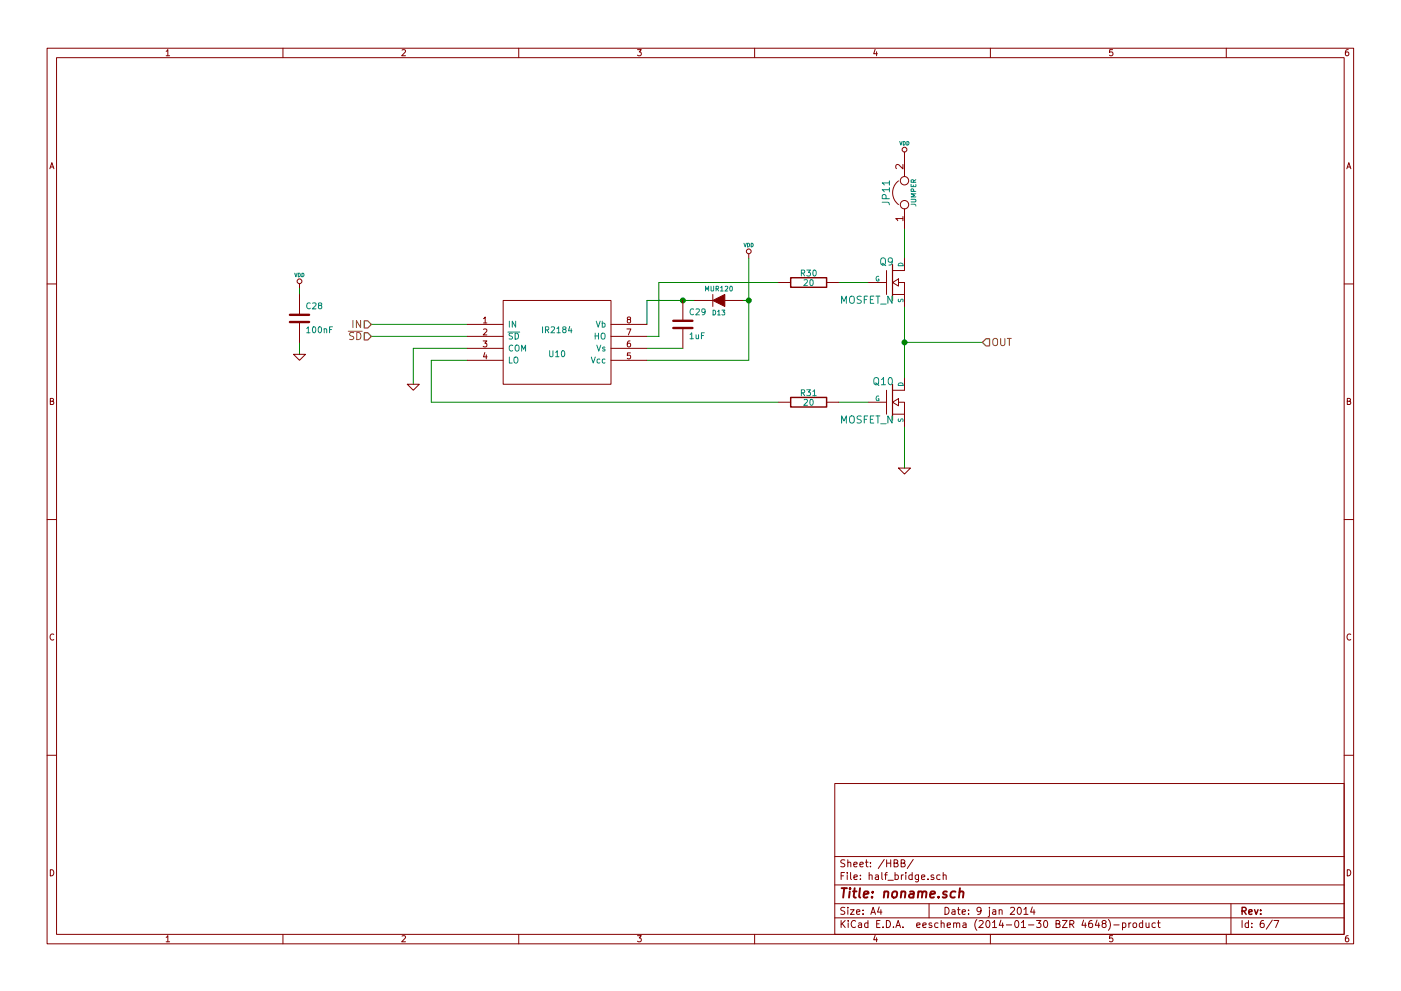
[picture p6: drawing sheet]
<svg xmlns="http://www.w3.org/2000/svg" width="297mm" height="210mm" viewBox="0 0 297 210" stroke-linecap="round" stroke-linejoin="round" font-family="sans-serif">
<g fill="none" stroke="#840000" stroke-width=".21">
<path d="M10 10.2h277v190h-277zM12 12.2h273v186h-273zM35.2 10.9l.4-.4v1.3M35.2 11.8h.8M60 10.2v2M85.2 10.6l.5-.1 .3 .4-.8 .9h.8M110 10.2v2M135.2 10.5h.8l-.5 .5 .3 .1 .2 .2-.1 .4-.2 .1-.5-.1M160 10.2v2M185.5 10.5l-.3 .9h.8M185.9 11v.8M210 10.2v2"/>
<path d="M235.9 10.5h-.6l-.1 .6h.6l.2 .5-.3 .2-.5-.1M260 10.2v2M285.9 10.5l-.4 .1-.2 .2-.1 .8 .3 .2 .4-.1 .1-.4-.1-.2-.4-.1-.3 .3M10.6 35.8l.4-1.3 .4 1.3M10.7 35.4h.6M190.5 38.4a3.2 3.2 0 0 0 0 5M191.4 34.9v.9l-1.1-.9-.4 .3 .2 .6M191.8 32.3v5.2M285.5 35.8l.5-1.3 .4 1.3M285.7 35.4h.6M158.7 53.8v1.1M165.1 59.9h2.5"/>
<path d="M175.3 59.9h2.5M184.1 59.9h3.9M188 57.4v5.1M189.2 59.9l1.3-.7v1.5zM190.5 59.9h1.3v2.6M191.4 46.4h-1.5l.4 .4M191.4 45.9v.9M191.8 44.3v4.2M191.8 54.9v2.5h-2.6M10 60.2h2M62.2 75.2h2.6l-1.3 1.2zM63.5 60.2v1"/>
<path d="M63.5 62.5v4.3M63.5 68.3v4.3M99.1 68.8h7.6M99.1 71.4h7.6M99.1 73.9h7.6M99.1 76.4h7.6M102.4 72.3h.8l-.4 .5 .4 .1v.6l-.2 .1-.6-.1M102.5 67.6l.4-.3v1.2M102.5 69.9l.5-.1 .2 .3-.8 1h.8M102.5 68.5h.7M102.8 74.8l-.3 .9h.8M103.1 75.3v.8"/>
<path d="M106.7 63.7h22.8v17.8h-22.8zM129.5 68.8h7.7M129.5 71.4h7.7M129.5 73.9h7.7M129.5 76.4h7.7M132.9 69.8h.9l-.6 1.3M133.2 67.8l-.2-.2v-.2h.7v.3l-.6 .1-.1 .2v.4l.2 .1h.3l.2-.2v-.4l-.2-.1M133.6 72.3l-.4 .1-.2 .2v.7l.2 .3 .5-.1-.1-.6-.4-.1-.2 .2M133.7 74.9h-.7v.6h.7v.5l-.2 .1-.5-.1M144.8 63.7v4.4M144.8 69.6v4.3M147.3 63.7h3.8"/>
<path d="M151.1 62.5v2.5M153.7 63.7h3.8M189.2 62.5h2.6M191.8 62.5v2.5M285 60.2h2M10.7 85.1h.5l.1-.5-.6-.1v1.3h.5l.2-.4-.3-.3M86.4 81.5h2.5l-1.3 1.3zM165.1 85.3h2.5M175.3 85.3h2.5M184.1 85.3h3.9M188 82.8v5.1M189.2 85.3l1.3-.7v1.5z"/>
<path d="M189.2 87.9h2.6M190.5 99.3h2.5l-1.2 1.3zM190.5 85.3h1.3v2.6M191.8 80.3v2.5h-2.6M191.8 87.9v2.5M285.6 85.1h.6l.1-.5-.7-.1v1.3h.6l.2-.4-.3-.3M10 110.2h2M285 110.2h2M11.4 134.6a.58 .58 0 0 0-.8 .5 .58 .58 0 0 0 .8 .6M286.4 134.6a.58 .58 0 0 0-.8 .5 .58 .58 0 0 0 .8 .6M10 160.2h2M177 166.2h108v32h-108z"/>
<path d="M285 160.2h2M10.7 184.5a.65 .65 0 0 1 .7 .7 .65 .65 0 0 1-.7 .6zM35.2 198.9l.4-.4v1.3M35.2 199.8h.8M60 198.2v2M85.2 198.6l.5-.1 .3 .4-.8 .9h.8M110 198.2v2M135.2 198.5h.8l-.5 .5 .3 .1 .2 .2-.1 .4-.2 .1-.5-.1M160 198.2v2M177 194.7h108M177 191.7h108M177 187.8h108"/>
<path d="M177 181.7h108M178.3 195.3v1.5M178.3 185.8h.5M178.5 195.9l.7 .9M179 185.1h-.7v1.5M179.1 192.6l-.6-.1-.2 .3v.3l.7 .3v.5l-.2 .1-.5-.1M179.1 182.5l-.6-.1-.2 .3v.3l.7 .4v.4l-.2 .1-.5-.1M179.2 195.3l-.9 .9M179.6 185.1v.2M179.6 185.6v1M179.8 192.5v.2M179.8 183.1l.2-.2 .3 .1 .1 .9"/>
<path d="M179.8 182.4v1.5M179.8 193v1M179.8 195.3v.1M179.8 195.8v1M180.3 193h.8l-.8 1h.8M180.3 185.1v1.3l.2 .2M181 183.4l.7-.1v-.3l-.4-.1-.3 .2 .1 .7h.6M181.1 186.1l.7-.1-.1-.3-.4-.1-.2 .2v.7h.6M181.4 195.4a.71 .71 0 0 0-1 .5 .71 .71 0 0 0 .7 .9l.3-.1M181.6 193.5l.7-.1v-.3l-.5-.1-.2 .2 .1 .7h.6M182 195.9h.6l.1 .9M182.3 183.4l.7-.1v-.3l-.5-.1-.2 .2 .1 .7h.6"/>
<path d="M182.4 186.5v.1M182.4 185.7v.1M182.7 196.2l-.7 .2 .2 .4 .5-.1M183 193.9v.1M183 193.1v.1M183.5 182.9h.5M183.7 182.4v1.3l.3 .2M184 195.9l-.4-.1-.3 .3 .1 .6 .2 .1 .4-.1M184 195.3v1.5M184.3 185.7l.2-.1 .4 .1v.9M184.3 185.1v1.5M184.6 183.8v.1"/>
<path d="M184.6 183v.1M184.6 194l.5-1.5 .5 1.5M184.8 193.6h.7M185.5 198.4l-.3 1h.8M185.6 185.7h.6l.1 .9M185.9 199v.8M185.9 196h.5M186.3 186l-.8 .3 .3 .3 .5-.1M186.4 192.4l-.3 1.1h.9M186.6 195.3h-.7v1.5h.7M186.8 193v1M187 185.1v1.3l.2 .2"/>
<path d="M187.2 196.7v.1M187.5 182.3l-1.3 2M187.6 185.6h.5M187.9 195.3a.76 .76 0 0 1 .9 .7 .76 .76 0 0 1-.9 .8zM188 182.4v1.5M188 183.1h.8M188.1 185.1l-.3 .2v1.3M188.3 186.8h1.1M188.8 182.4v1.5M189.4 196.7v.1M189.6 183.1l.7-.1v-.4l-.2-.2h-.5v1.5h.5l.2-.1 .1-.4-.3-.3M189.8 185.7l.4-.1 .3 .3-.2 .6h-.5"/>
<path d="M189.8 185.1v1.5M189.9 196.8l.5-1.5 .5 1.5M190.1 196.4h.7M191.1 183.1l.7-.1v-.4l-.2-.2h-.5v1.5h.5l.2-.1 .1-.4-.3-.3M191.1 185.6v1M191.4 196.7v.1M191.5 185.6l-.4 .3M192 185.1v.2M192 185.6v1M193.4 185.7l-.4-.1-.3 .3 .1 .6 .2 .1 .4-.1M193.4 185.1v1.5M193.6 182.3l-1.2 2"/>
<path d="M194.4 196.3l.7-.1-.1-.3-.4-.1-.2 .2v.7h.6M194.7 185.6v1.4l-.2 .1-.4-.1M194.7 185.7l-.4-.1-.3 .3 .1 .6 .2 .1 .4-.1M195.4 186.1l.7-.1-.1-.3-.4-.1-.2 .2 .1 .7h.5M195.7 196.3l.7-.1-.1-.3-.4-.1-.2 .2v.7h.6M196.7 186.5v.1M197 191.7v3M197.5 195.9l-.3-.1-.2 .2v.2l.5 .2v.3h-.5M198 185.7l-.4-.1-.2 .2 .1 .2 .5 .2v.3h-.6M198.9 195.9l-.4-.1-.3 .3v.6l.3 .1 .4-.1M199.3 185.7l-.4-.1-.3 .3 .1 .6 .2 .1 .4-.1M199.5 195.9l.2-.1 .4 .1 .1 .9"/>
<path d="M199.5 195.3v1.5M200 185.7l.2-.1 .4 .1v.9M200 185.1v1.5M200.4 192.5a.76 .76 0 0 1 .8 .8 .76 .76 0 0 1-.8 .7zM200.8 196.3l.7-.1v-.3l-.5-.1-.2 .2 .1 .7h.6M201.9 193.1h.5l.1 .9M202.2 195.9l.2-.1 .4 .1v.9M202.2 195.8v1M202.5 193.4l-.7 .2 .2 .4 .5-.1M202.8 196l.2-.2 .4 .1 .1 .9M203 193h.6M203.2 192.5v1.3l.4 .2"/>
<path d="M204 193.5l.7-.1-.1-.3-.4-.1-.2 .2 .1 .7h.5M204.2 195.9h.6v.9M204.8 196.2l-.7 .2 .2 .4 .5-.1M205.4 193.9v.1M205.4 193.1v.1M207.1 195.1a1.71 1.71 0 0 0 0 2.3M207.6 195.4l.6-.1 .3 .4-1 1.1h1M208 193.1l-.3 .3h-.3l-.3-.3v-.3l.3-.3h.3l.3 .3a1.01 1.01 0 0 1-.4 1.2h-.3M209.2 195.4l.2-.1a.8 .8 0 0 1 .5 .7 .8 .8 0 0 1-.5 .8l-.4-.6zM209.8 193v1.3l-.3 .2M209.8 192.5v.2M210 198.2v2"/>
<path d="M210.4 195.7l.5-.4v1.5M210.4 196.8h.9M210.5 193.1h.6v.9M211.1 193.4l-.7 .2 .2 .4 .5-.1M211.8 193.1l.2-.1 .4 .1 .1 .9M211.8 193v1M212.2 195.2l-.3 1.1h.9M212.6 195.8v1M213.4 196.2h1.1M214.2 192.7l.6-.2 .3 .4-.9 1.1h.9M215.3 195.4l.2-.1a.8 .8 0 0 1 .5 .7 .8 .8 0 0 1-.5 .8l-.4-.6zM215.9 192.6l.1-.1a.8 .8 0 0 1 .6 .8 .8 .8 0 0 1-.6 .7 .97 .97 0 0 1-.1-1.4z"/>
<path d="M216.6 195.7l.4-.4v1.5M216.6 196.8h.8M217.1 192.9l.4-.4v1.5M217.1 194h.9M218.1 196.2h1.1M218.9 192.4l-.4 1.1h1M219.2 193v1M219.8 195.3h.9l-.5 .6 .4 .1v.7l-.2 .1-.6-.1M221.4 195.4l.2-.1a.8 .8 0 0 1 .5 .7 .8 .8 0 0 1-.5 .8l-.3-.6zM223.9 196l.7-.1v-.5l-.2-.1h-.5v1.5h.6l.2-.1 .1-.4-.4-.3M225.2 195.3h1.1l-1.1 1.5h1.1M226.8 196.1l.7-.1 .2-.2-.1-.4-.2-.1h-.6v1.5"/>
<path d="M227.2 196.1l.5 .7M229.7 195.2l-.3 1.1h.9M230.1 195.8v1M231.5 195.3l-.4 .1a1.11 1.11 0 0 0-.1 1.3l.4 .1 .2-.1 .1-.5-.3-.3h-.4l-.2 .3M232.6 195.2l-.4 1.1h1M232.9 195.8v1M233.9 195.9l-.2-.2v-.3l.2-.1 .5 .1 .1 .2-.1 .2-.5 .1-.2 .3v.5l.2 .1h.3l.3-.3v-.3l-.3-.3M235 195.1a1.71 1.71 0 0 1 0 2.3M235.9 198.5h-.6l-.1 .6h.6l.2 .5-.3 .2-.5-.1M236.1 196.2h1.2M238 195.9l.4-.1 .3 .3-.1 .6h-.6M238 195.8v1.5"/>
<path d="M239.3 195.8v1M239.8 195.8l-.5 .3M240.3 195.9l.2-.1 .4 .1 .1 .6-.1 .2-.4 .1-.2-.1zM242.3 195.9l-.5-.1-.2 .3v.6l.2 .1 .5-.1M242.3 195.3v1.5M243 195.8l.1 .9 .3 .1 .2-.1M243.6 195.8v1M245 195.9l-.5-.1-.3 .3 .1 .6 .2 .1 .5-.1M245.4 195.8h.6M245.6 195.3v1.3l.4 .2M260 198.2v2M261 191.7v6.5"/>
<path d="M263.3 195.3v1.5M264.7 195.9l-.4-.1-.3 .3 .1 .6 .2 .1 .4-.1M264.7 195.3v1.5M265.4 196.7v.1M265.4 195.9v.1M267.9 195.3l-.4 .1a1.11 1.11 0 0 0-.2 1.3l.5 .1 .2-.1v-.5l-.2-.3h-.5l-.1 .3M269.7 195.2l-1.2 1.9M270.1 195.3h1l-.6 1.5M285.6 184.5a.65 .65 0 0 1 .8 .7 .65 .65 0 0 1-.8 .6zM285.9 198.5l-.4 .1-.2 .2-.1 .8 .3 .2 .4-.1 .1-.4-.1-.2-.4-.1-.3 .3"/>
<circle cx="191.8" cy="38.3" r=".89"/>
<circle cx="191.8" cy="31.7" r=".51"/>
<circle cx="63.5" cy="59.7" r=".51"/>
<circle cx="158.8" cy="53.3" r=".51"/>
<circle cx="191.8" cy="43.4" r=".89"/>
</g>
<path d="M167.6 58.9h7.7v2.1h-7.7zM167.6 84.3h7.7v2.1h-7.7zM263.3 193.3l.8-.1 .1-.2-.1-.3-.2-.2h-.6v1.5M263.7 193.3l.5 .7M264.8 193.5l.7-.1-.1-.3-.4-.1-.2 .2v.7h.6M266 193l.3 1 .4-1M267.3 193.9v.1M267.3 193.1v.1" fill="none" stroke="#840000" stroke-width=".3"/>
<g fill="none" stroke="#840000" stroke-width=".41">
<path d="M178.4 188.4h1.2M179 188.4l-.2 2M180.2 189.1l-.2 1.3M180.2 188.4v.2l.1-.1-.1-.1v.2M180.8 189.1h.8M181.2 188.4l-.2 1.8 .1 .1 .4 .1M182.3 188.4l-.2 1.8 .3 .2M183.1 189.8l1-.2v-.4h-.8l-.2 1 .2 .2 .6-.1M184.9 190.3v.1M185 189.2v.2l-.1-.1 .1-.1v.2M187.5 189.3l.3-.2 .5 .1-.1 1.2M187.5 189.1l-.1 1.3"/>
<path d="M189.3 189.3l.3-.2 .6 .2-.1 .8-.4 .3-.5-.1zM191.1 189.3l.3-.2 .5 .1-.1 1.2M191.1 189.1l-.1 1.3M192.9 189.2h.8l-.1 1.2M193.8 189.6l-.8 .1a.4 .4 0 0 0-.3 .3 .4 .4 0 0 0 .3 .4l.6-.1M194.7 189.3l.3-.2 .5 .1v1.2M194.7 189.1l-.1 1.3M195.6 189.4a.52 .52 0 0 1 .8-.2l-.1 1.2M197.2 189.8l1-.2v-.4h-.8l-.2 1 .2 .2 .6-.1M199 190.3v.1M200.8 189.2l-.5-.1-.4 .4 .3 .3 .5 .1v.3l-.1 .1h-.8M202.6 189.2l-.2-.1a.67 .67 0 0 0-.8 .4v.8l.3 .1 .5-.1"/>
<path d="M203.4 189.3l.3-.2 .5 .1v1.2M203.5 188.4l-.2 2"/>
</g>
<g fill="none" stroke="#008484" stroke-width=".21">
<path d="M188.6 38.8h-1.6l.5 .5M188.6 38.4v.9M188.6 39.8v.9M190.8 30l.2 .8 .3-.8M191.5 30a.38 .38 0 0 1 .5 .4 .38 .38 0 0 1-.5 .4zM192.3 30a.38 .38 0 0 1 .4 .4 .38 .38 0 0 1-.4 .4zM193.2 39.1v.5h1v-.5M193.6 39.3v.3M193.7 38.7l-.1-.5h-.4v.5h1M194.2 38.1l-.5 .3M62.5 58l.2 .7 .3-.7M63.2 58a.38 .38 0 0 1 .5 .3 .38 .38 0 0 1-.5 .4z"/>
<path d="M64 58a.38 .38 0 0 1 .4 .3 .38 .38 0 0 1-.4 .4zM157.7 51.6l.3 .8 .2-.8M158.5 51.6a.38 .38 0 0 1 .4 .4 .38 .38 0 0 1-.4 .4zM159.3 51.6a.38 .38 0 0 1 .4 .4 .38 .38 0 0 1-.4 .4zM169.9 58l.6-.1 .1-.5-.7-.1v1.3M170.2 58l.4 .6M170.5 59.4l.5-.1 .2 .4-.8 .9h.8M171 57.3h.8l-.4 .5 .4 .1v.5l-.2 .2-.6-.2M171.8 59.4l.2-.1a.67 .67 0 0 1 .4 .7 .67 .67 0 0 1-.4 .6l-.3-.5zM172.4 57.4l.2-.1a.67 .67 0 0 1 .5 .6 .67 .67 0 0 1-.5 .7l-.3-.5zM186.3 58.7a.45 .45 0 0 0-.6 .4 .45 .45 0 0 0 .7 .4v-.3h-.2M186.8 54.9a.5 .5 0 0 1 .6-.2 .5 .5 0 0 1 .3 .5v.8l-.3 .2a.53 .53 0 0 1-.7-.5z"/>
<path d="M187 55.9l.8 .5M187 42.9h1.4l.2 .6M187.9 42.2l-.1-.8-.2-.1h-.4l-.2 .3v.6h1.6M188.6 40.3h-1.6l.5 .4M189.2 55.4l-.3 .2h-.3l-.3-.2 .1-.5 .5-.2a.96 .96 0 0 1-.1 1.5h-.3M190.6 55.9a.53 .53 0 0 1 .6-.1 .53 .53 0 0 1 .3 .6h-1.1zM193.2 43.3h.7l.3 .4M193.2 42.3h.8l.2 .2-.1 .3h-.9M193.7 40.6l-.1-.5h-.4v.5h1M194.2 41.1h-1l.7 .3-.7 .4h1M65 69.7l.4-.4v1.3M65 70.6h.7"/>
<path d="M65.8 64.4a.56 .56 0 0 0-.8 .5 .56 .56 0 0 0 .8 .5M66.3 64.4l.5-.1 .2 .3-.8 .9h.8M66.3 69.4l.2-.1a.67 .67 0 0 1 .5 .7 .67 .67 0 0 1-.5 .6l-.3-.5zM67.6 69.4l.1-.1a.67 .67 0 0 1 .5 .7 .67 .67 0 0 1-.5 .6l-.2-.5zM67.7 64.8l-.2-.2 .1-.2h.6v.3l-.6 .1-.1 .2 .1 .4 .1 .1h.3l.2-.2v-.4l-.2-.1M68.7 69.9l.2-.2 .3 .1 .1 .8M68.7 69.7v.9M69.9 69.9h.4M70.5 69.3h-.6v1.3M107.7 70.5h2.5M108 75.8v1.2h.6M108 68.1v1.3"/>
<path d="M108.7 70.7h-.6l-.1 .5a.54 .54 0 0 1 .6 .6l-.2 .2-.5-.1M108.7 73.3a.56 .56 0 0 0-.8 .5 .56 .56 0 0 0 .8 .6M109 75.9l.2-.1h.4l.2 .8a.42 .42 0 0 1-.2 .4 .42 .42 0 0 1-.5 0l-.1-.4zM109.2 70.7a.64 .64 0 0 1 .7 .6 .64 .64 0 0 1-.7 .7zM109.3 73.4l.2-.2 .4 .1 .2 .8a.42 .42 0 0 1-.3 .3 .42 .42 0 0 1-.4 0l-.2-.3zM109.3 68.1v1.3l-.7-1.3v1.3M110.6 74.5v-1.3l.4 .9 .4-.9v1.3M115 69.3v1.3M115.6 70l.7-.1v-.5l-.7-.1v1.3M116 70l.4 .6M116.5 74.4v1l.3 .3h.2l.2-.3v-1M116.9 69.4l.4-.1 .3 .4-.8 .9h.8"/>
<path d="M117.8 74.8l.4-.4v1.3M117.8 75.7h.7M118.1 69.7l.3-.4v1.3M118.1 70.6h.7M119.1 74.5l.2-.1a.67 .67 0 0 1 .5 .7 .67 .67 0 0 1-.5 .6l-.3-.5zM119.5 69.9l-.2-.3 .1-.2h.6v.3l-.6 .2-.1 .2 .1 .4 .1 .1h.3l.2-.2v-.4l-.2-.1M120.8 69.3l-.3 .9h.8M121.1 69.7v.9M125.4 75.8l.4 1.2 .4-1.2M126.2 70.7v1.3M126.2 71.3h.7M126.4 68.1l.4 1.3 .5-1.3"/>
<path d="M126.5 73.2l.4 1.3 .5-1.3M126.9 70.7v1.3M127.2 76.2h-.4l-.2 .2 .1 .6h.5M127.5 70.9l.2-.2h.4l.2 .8a.42 .42 0 0 1-.2 .4 .42 .42 0 0 1-.5 0l-.1-.4zM127.7 68.6l.3-.1 .3 .3-.1 .5h-.5M127.7 68.1v1.3M128.2 73.7l-.3-.1-.1 .2v.2l.4 .1v.3h-.4M128.3 76.2h-.4l-.2 .2 .1 .6h.5M146.3 71l.4-.4v1.3M146.3 71.9h.7M147.1 65.6a.56 .56 0 0 0-.8 .5 .56 .56 0 0 0 .8 .6M147.6 65.6l.5-.1 .2 .4-.8 .9h.8"/>
<path d="M147.6 71v.8l.3 .1 .2-.2M148.1 71v.9M148.7 71.2h.4M149.3 70.6h-.6v1.3M149.5 66.1l-.2 .2-.4-.1-.1-.6 .5-.1 .2 .3v.7l-.4 .3h-.2M149.6 61.7v-1l.3 .8 .3-.8v1M150.7 60.7v.8l.2 .2 .4-.2v-.8M151.2 65.8a.51 .51 0 0 1 .5 .5 .51 .51 0 0 1-.5 .5zM151.8 61.3l.5-.1v-.4l-.5-.1v1M152 61.3l.4 .4M152.1 66.1l.3-.3v1M152.1 66.8h.6"/>
<path d="M152.8 61l.3-.3v1M152.8 61.7h.5M153.1 65.8h.6l-.4 .4 .3 .1v.4h-.5M153.7 60.8l.4-.1 .2 .3-.6 .7h.6M154.8 60.8l.1-.1a.49 .49 0 0 1 .4 .6 .49 .49 0 0 1-.5 .4l-.1-.3zM178.4 64.4v-1.6l.5 1.1 .6-1.1v1.6M180.3 62.9a.5 .5 0 0 1 .6 0 .5 .5 0 0 1 .2 .4v.9l-.3 .2a.53 .53 0 0 1-.7-.6v-.5zM182.6 62.9l-.6-.1-.3 .3 .2 .4 .6 .3v.4l-.2 .2-.6-.1M183.2 63.6h.5M184 62.8h-.8v1.6M184.5 63.6h.5M185.3 62.8h-.8v1.6h.8"/>
<path d="M185.7 62.8h.9M186.1 62.8v1.6M186.7 64.5h1.2M189.1 62.8v1.6l-.9-1.6v1.6M190.5 63.5v.5h.3a.43 .43 0 0 1 .6-.5v.5M169.9 83.4l.6-.1 .1-.5-.7-.1v1.3M170.2 83.4l.4 .6M170.5 84.8l.5-.1 .2 .4-.8 .9h.8M171 82.7h.8l-.4 .5 .4 .1v.5l-.2 .2-.6-.2M171.8 84.8l.2-.1a.67 .67 0 0 1 .4 .7 .67 .67 0 0 1-.4 .6l-.3-.5zM172.3 83.1l.4-.4v1.3M172.3 84h.8"/>
<path d="M178.4 89.8v-1.6l.5 1.1 .6-1.1v1.6M180.3 88.3a.5 .5 0 0 1 .6 0 .5 .5 0 0 1 .2 .4v.9l-.3 .2a.53 .53 0 0 1-.7-.6v-.5zM182.6 88.3l-.6-.1-.3 .3 .2 .4 .6 .3v.4l-.2 .2-.6-.1M183.2 89h.5M184 88.2h-.8v1.6M184.5 89h.5M185.3 88.2h-.8v1.6h.8M185.3 80.3a.5 .5 0 0 1 .6-.2 .5 .5 0 0 1 .4 .5l-.1 .8-.3 .2a.53 .53 0 0 1-.6-.5zM185.6 81.3l.8 .5M185.7 88.2h.9M186.1 88.2v1.6M186.3 84.1a.45 .45 0 0 0-.6 .4 .45 .45 0 0 0 .7 .4v-.3h-.2"/>
<path d="M186.7 89.9h1.2M186.9 80.5l.4-.4v1.5M186.9 81.6h.9M188.5 80.3l.2-.2a.81 .81 0 0 1 .5 .8 .81 .81 0 0 1-.5 .7l-.2-.1-.2-.5zM189.1 88.2v1.6l-.9-1.6v1.6M190.5 81.4a.55 .55 0 0 1 .6-.2 .55 .55 0 0 1 .4 .6h-1.1zM190.5 88.9v.5h.3a.43 .43 0 0 1 .6-.5v.5"/>
</g>
<g fill="none" stroke="#008400" stroke-width=".21">
<path d="M158.7 54.9v21.5h-21.5M165.1 59.9h-25.4v11.5h-2.5M177.8 59.9h6.3M191.8 48.5v6.4M63.5 61.2v1.3M63.5 72.6v2.6M78.7 68.8h20.4M78.7 71.4h20.4M99.1 76.4h-7.7v8.9h73.7M99.1 73.9h-11.5v7.6M137.2 73.9h7.6M147.3 63.7h-10.1v5.1"/>
<path d="M157.5 63.7h1.2M191.8 65v15.3M191.8 72.6h16.5M177.8 85.3h6.3M191.8 90.4v8.9"/>
</g>
<g fill="#008400" stroke="#008400" stroke-width=".25">
<circle cx="144.8" cy="63.7" r=".51"/>
<circle cx="191.8" cy="72.6" r=".51"/>
<circle cx="158.8" cy="63.7" r=".51"/>
</g>
<path d="M61.5 68.3h4M61.5 66.8h4M142.7 69.6h4.1M142.7 68.1h4.1" fill="none" stroke="#840000" stroke-width=".51"/>
<path d="M73.8 70.3h3M74.8 68v1.5M75 70.6l-.6-.1-.2 .2v.4l.7 .3 .1 .4-.3 .3-.6-.1M75.6 70.5a.77 .77 0 0 1 .9 .8 .77 .77 0 0 1-.9 .8zM76.5 68v1.5l-.9-1.5v1.5M210.6 72a.5 .5 0 0 1 .5-.2 .5 .5 0 0 1 .4 .5v.8l-.3 .2a.53 .53 0 0 1-.7-.5zM212.2 71.8v1.2l.3 .3h.3l.3-.3v-1.2M213.6 71.8h.8M214 71.8v1.5" fill="none" stroke="#848400" stroke-width=".21"/>
<path d="M77.2 70.6h.8l.7 .8-.7 .7h-.8zM77.2 68.1h.8l.7 .7-.7 .8h-.8zM209 71.9h.8v1.5h-.8l-.7-.8z" fill="none" stroke="#848400" stroke-width=".25"/>
<path d="M151.1 63.7l2.6-1.2v2.5z" fill="#840000" stroke="#840000" stroke-width=".21"/>
<path d="M189.2 56.1v7.6M189.2 81.5v7.6" fill="none" stroke="#840000" stroke-width=".25"/>
</svg>
